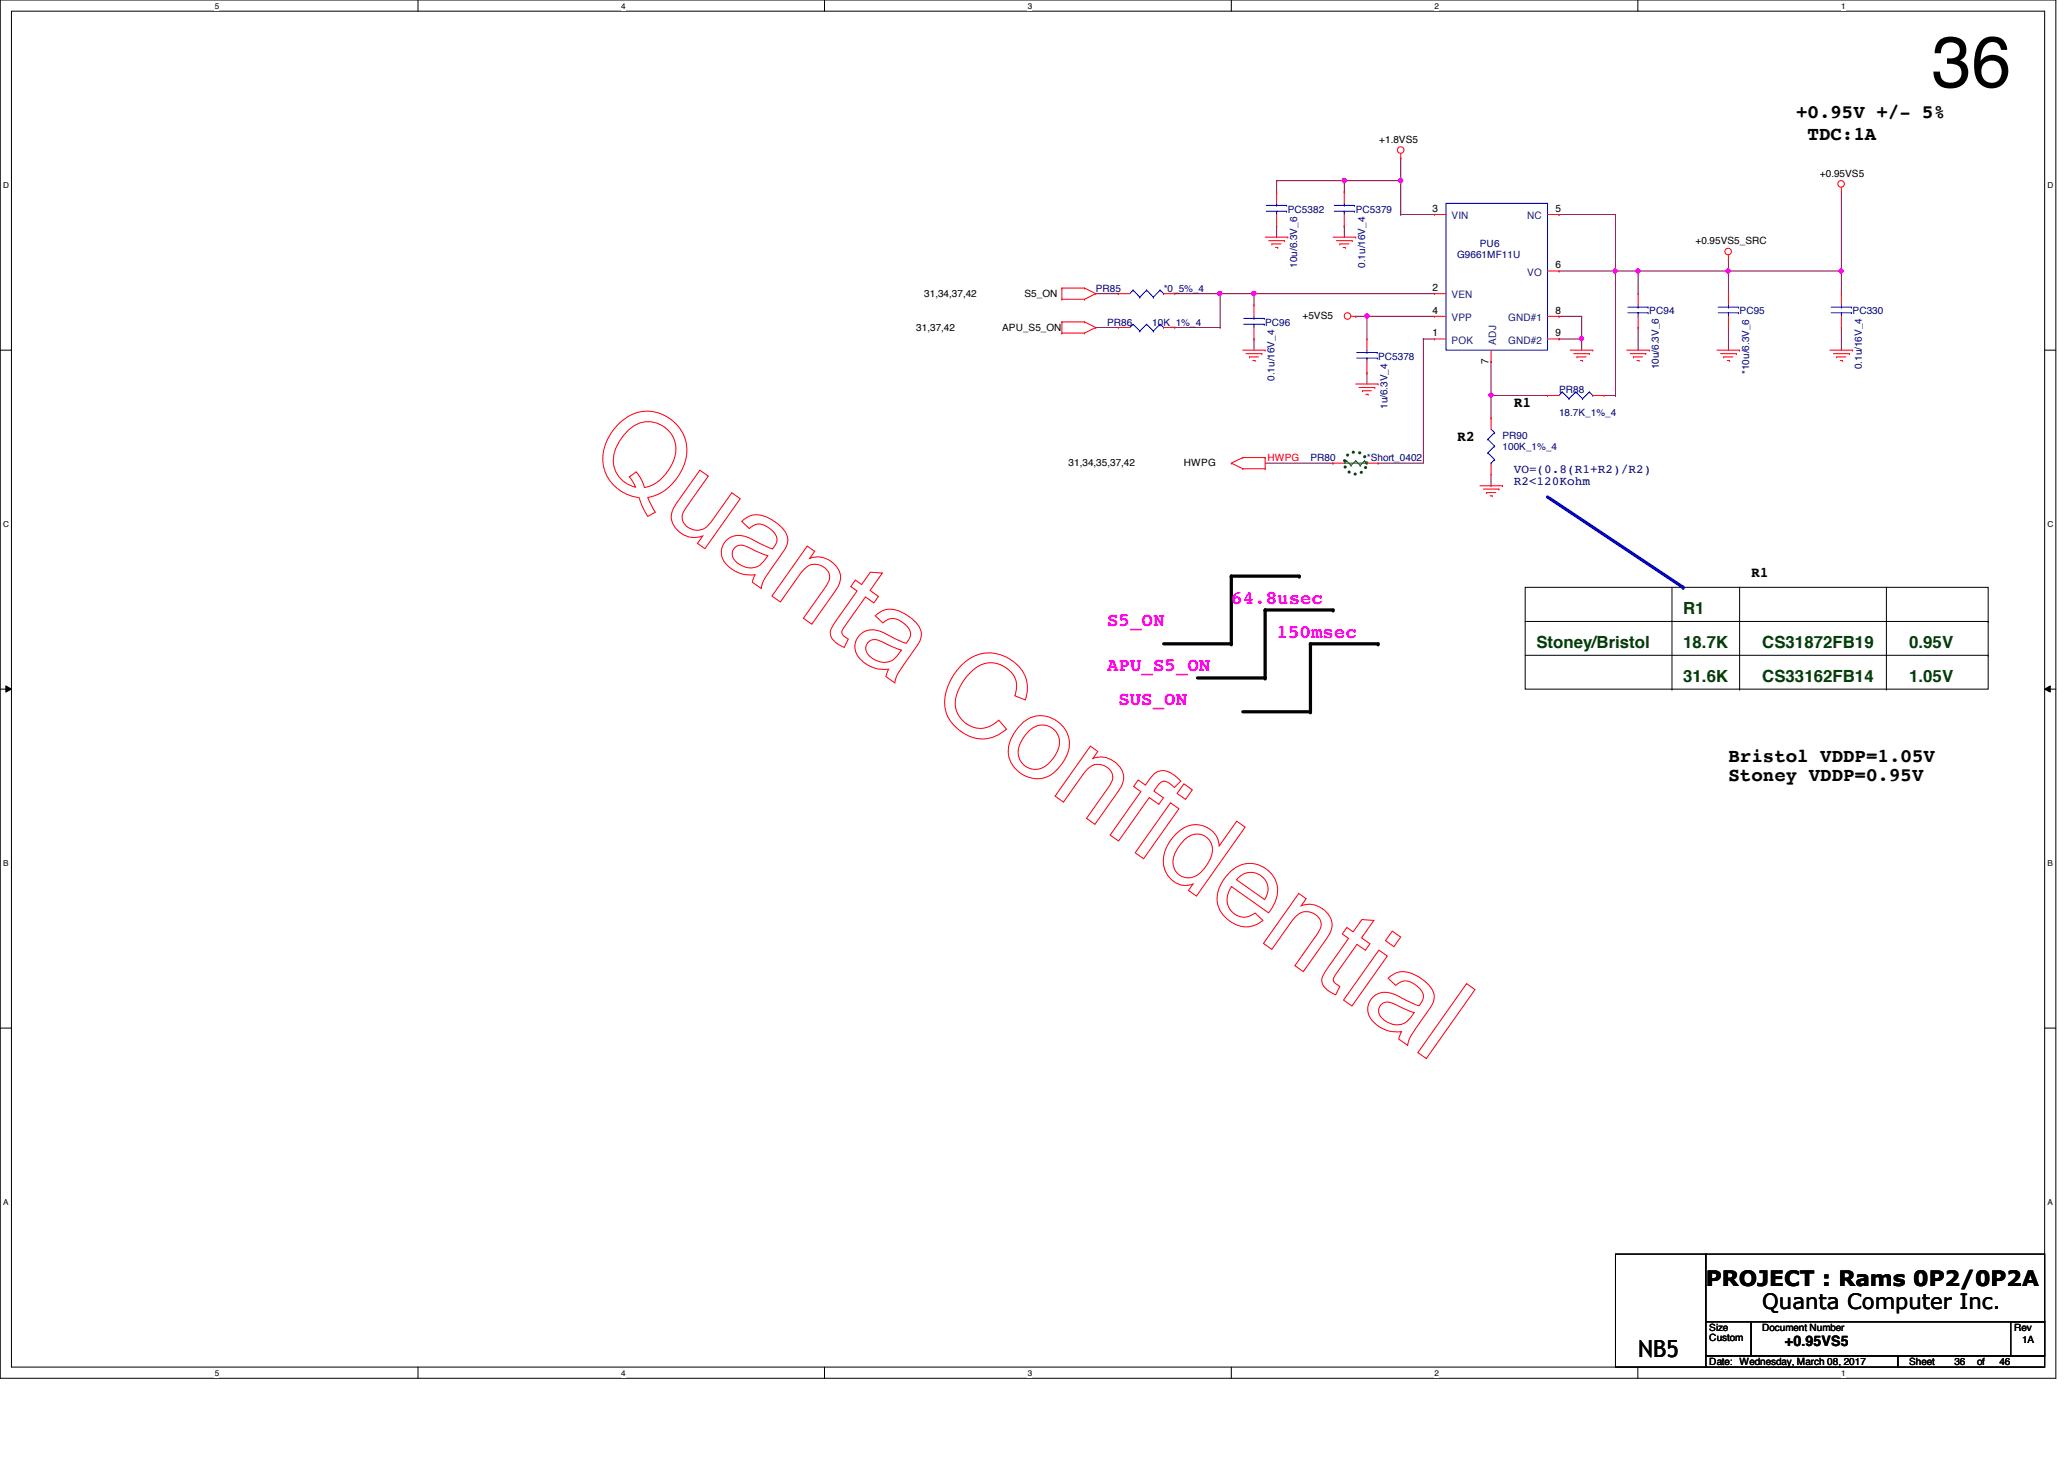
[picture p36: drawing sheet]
<svg xmlns="http://www.w3.org/2000/svg" width="297mm" height="210mm" viewBox="0 0 297 210" stroke-linecap="round" stroke-linejoin="round" font-family="sans-serif">
<defs><g id="words">
<text font-size="10.4" x="278" y="12.5">36</text>
<text font-size="3.4" x="235.8" y="195.2">NB5</text>
<g font-size="3">
<text x="245.5" y="185.1">PROJECT : Rams 0P2/0P2A</text>
<text x="253.6" y="188.3">Quanta Computer Inc.</text>
</g>
<g font-size="2.8">
<text x="258.5" y="16.9">+0.95V +/- 5%</text>
<text x="260.1" y="20.2">TDC:1A</text>
<text x="248.7" y="109.6">Bristol VDDP=1.05V</text>
<text x="248.7" y="112.4">Stoney VDDP=0.95V</text>
</g>
<g font-size="2.8" fill="#f0f">
<text x="177.2" y="86.8">64.8usec</text>
<text x="159.3" y="90.1">S5_ON</text>
<text x="183.7" y="91.7">150msec</text>
<text x="159.3" y="96.6">APU_S5_ON</text>
<text x="160.9" y="101.5">SUS_ON</text>
</g>
<g font-size="2.4" fill="#004000">
<text x="242.2" y="88.4">R1</text>
<text x="221.1" y="93.3">Stoney/Bristol</text>
<text x="242.2" y="93.3">18.7K</text>
<text x="253.6" y="93.3">CS31872FB19</text>
<text x="274.7" y="93.3">0.95V</text>
<text x="242.2" y="98.1">31.6K</text>
<text x="253.6" y="98.1">CS33162FB14</text>
<text x="274.7" y="98.1">1.05V</text>
</g>
<g font-size="2.1">
<text x="217.8" y="58.6">R1</text>
<text x="209.7" y="63.5">R2</text>
<text x="252" y="83">R1</text>
<text x="256.9" y="193.7">+0.95VS5</text>
</g>
<g font-size="1.8" fill="#000080">
<text x="217.8" y="68">VO=(0.8(R1+R2)/R2)</text>
<text x="217.8" y="69.8">R2&lt;120Kohm</text>
</g>
<g font-size="1.5">
<text x="206.2" y="30.5">3</text>
<text x="223.9" y="30.5">5</text>
<text x="206.2" y="41.9">2</text>
<text x="223.9" y="38.6">6</text>
<text x="206.2" y="45.1">4</text>
<text x="223.9" y="45.1">8</text>
<text x="206.2" y="48.4">1</text>
<text x="214.2" y="52.3" transform="rotate(-90 214.2 52.3)">7</text>
<text x="223.9" y="48.4">9</text>
</g>
<g font-size="1.5" fill="#004080">
<text x="208.9" y="31.5">VIN</text>
<text x="219.8" y="31.5">NC</text>
<text x="219.8" y="39.7">VO</text>
<text x="208.9" y="42.9">VEN</text>
<text x="208.9" y="46.2">VPP</text>
<text x="217" y="46.2">GND#1</text>
<text x="208.9" y="49.4">POK</text>
<text x="215.3" y="49.6" transform="rotate(-90 215.3 49.6)">ADJ</text>
<text x="217" y="49.4">GND#2</text>
</g>
<g font-size="1.4">
<text x="198.5" y="20.5">+1.8VS5</text>
<text x="261.9" y="25.4">+0.95VS5</text>
<text x="244" y="35.1">+0.95VS5_SRC</text>
<text x="131.9" y="47.7">31,37,42</text>
<text x="133" y="42.8">31,34,37,42</text>
<text x="144.2" y="47.7">APU_S5_ON</text>
<text x="147.4" y="42.8">S5_ON</text>
<text x="187.4" y="45.9">+5VS5</text>
<text x="153.8" y="67">31,34,35,37,42</text>
<text x="170.4" y="67">HWPG</text>
<text x="246" y="191.5">Size</text>
<text x="253.6" y="191.5">Document Number</text>
<text x="289.9" y="191.5">Rev</text>
<text x="246" y="196.4">Date: Wednesday, March 08, 2017</text>
<text x="246" y="193">Custom</text>
<text x="274.7" y="196.4">Sheet</text>
<text x="281.3" y="196.4">36</text>
<text x="284.5" y="196.4">of</text>
<text x="287.7" y="196.4">46</text>
<text x="291" y="193.2">1A</text>
</g>
<g font-size="1.4" fill="#000080">
<text x="185.3" y="30.6">PC5382</text>
<text x="195.1" y="30.6">PC5379</text>
<text x="213" y="35.5">PU6</text>
<text x="157.7" y="42">PR85</text>
<text x="167.5" y="42">*0_5%_4</text>
<text x="186.7" y="38.5" transform="rotate(-90 186.7 38.5)">10u/6.3V_6</text>
<text x="196.5" y="38.5" transform="rotate(-90 196.5 38.5)">0.1u/16V_4</text>
<text x="209.7" y="37.1">G9661MF11U</text>
<text x="159.3" y="46.9">PR86</text>
<text x="165.8" y="46.9">10K_1%_4</text>
<text x="182.1" y="46.9">PC96</text>
<text x="237.4" y="45.2">PC94</text>
<text x="250.4" y="45.2">PC95</text>
<text x="266.6" y="45.2">PC330</text>
<text x="198.3" y="51.7">PC5378</text>
<text x="238.7" y="53.1" transform="rotate(-90 238.7 53.1)">10u/6.3V_6</text>
<text x="251.7" y="53.8" transform="rotate(-90 251.7 53.8)">*10u/6.3V_6</text>
<text x="268" y="53.1" transform="rotate(-90 268 53.1)">0.1u/16V_4</text>
<text x="183.4" y="54.8" transform="rotate(-90 183.4 54.8)">0.1u/16V_4</text>
<text x="199.7" y="58.8" transform="rotate(-90 199.7 58.8)">1u/6.3V_4</text>
<text x="224.4" y="56.6">PR88</text>
<text x="224.4" y="59.9">18.7K_1%_4</text>
<text x="216.2" y="63.1">PR90</text>
<text x="216.2" y="64.7">100K_1%_4</text>
<text x="188.6" y="66.4">PR80</text>
<text x="196.7" y="66.4">*Short_0402</text>
</g>
<text font-size="1.4" fill="#f00" x="182.4" y="66.3">HWPG</text>
<g font-size="1.2">
<text x="30.9" y="1.2">5</text>
<text x="89.4" y="1.2">4</text>
<text x="147.9" y="1.2">3</text>
<text x="206.5" y="1.2">2</text>
<text x="265" y="1.2">1</text>
<text x=".5" y="27.1">D</text>
<text x="294.7" y="27.1">D</text>
<text x=".5" y="75.8">C</text>
<text x="294.7" y="75.8">C</text>
<text x=".5" y="124.6">B</text>
<text x="294.7" y="124.6">B</text>
<text x=".5" y="173.4">A</text>
<text x="294.7" y="173.4">A</text>
<text x="30.9" y="197.9">5</text>
<text x="89.4" y="197.9">4</text>
<text x="147.9" y="197.9">3</text>
<text x="206.5" y="197.9">2</text>
<text x="265" y="197.9">1</text>
</g>
</g></defs>
<path d="M0 0h295.9v198.3h-295.9zM1.6 1.6h292.7v195.1h-292.7z" fill="none" stroke="#000" stroke-width=".14"/>
<g fill="#fff">
<path d="M30.9 .2h.6v1.3h-.6z"/>
<path d="M30.9 196.8h.6v1.4h-.6z"/>
</g>
<path d="M60.2 0v1.6M60.2 196.7v1.6" fill="none" stroke="#000" stroke-width=".14"/>
<g fill="#fff">
<path d="M89.4 .2h.6v1.3h-.6z"/>
<path d="M89.4 196.8h.6v1.4h-.6z"/>
</g>
<path d="M118.7 0v1.6M118.7 196.7v1.6" fill="none" stroke="#000" stroke-width=".14"/>
<g fill="#fff">
<path d="M147.9 .2h.6v1.3h-.6z"/>
<path d="M147.9 196.8h.6v1.4h-.6z"/>
</g>
<path d="M177.2 0v1.6M177.2 196.7v1.6" fill="none" stroke="#000" stroke-width=".14"/>
<g fill="#fff">
<path d="M206.5 .2h.5v1.3h-.5z"/>
<path d="M206.5 196.8h.5v1.4h-.5z"/>
</g>
<path d="M235.7 0v1.6M235.7 196.7v1.6" fill="none" stroke="#000" stroke-width=".14"/>
<g fill="#fff">
<path d="M265 .2h.6v1.3h-.6z"/>
<path d="M265 196.8h.6v1.4h-.6z"/>
<path d="M.5 26h.8v1.3h-.8z"/>
<path d="M294.7 26h.8v1.3h-.8z"/>
<path d="M.5 74.8h.8v1.3h-.8z"/>
<path d="M294.7 74.8h.8v1.3h-.8z"/>
</g>
<path d="M0 50.4h1.6M294.3 50.4h1.6" fill="none" stroke="#000" stroke-width=".14"/>
<g fill="#fff">
<path d="M.5 123.5h.7v1.3h-.7z"/>
<path d="M294.7 123.5h.7v1.3h-.7z"/>
</g>
<path d="M0 99.1h1.6M.8 98.7l.8 .4-.8 .5zM294.3 99.1l.8-.4v.9zM294.3 99.1h1.6" fill="none" stroke="#000" stroke-width=".14"/>
<path d="M.8 98.7l.8 .4-.8 .5zM294.3 99.1l.8-.4v.9z" fill="#000"/>
<g fill="#fff">
<path d="M.5 172.3h.7v1.3h-.7z"/>
<path d="M294.7 172.3h.7v1.3h-.7z"/>
</g>
<path d="M219.5 84.5h66.6v14.6h-66.6zM219.5 94.3h66.6M219.5 89.4h66.6M240.6 99.1h.1M240.6 84.5v14.6M250.4 99.1h.1M250.4 84.5v14.6M286.1 94.3h.1M286.1 89.4h.1M0 147.9h1.6M294.3 147.9h1.6" fill="none" stroke="#000" stroke-width=".14"/>
<path d="M187 82.9h-9.8v9.7h-9.7M191.9 87.8h-9.8v9.7h-9.8" fill="none" stroke="#000" stroke-width=".47"/>
<g fill="#000">
<circle cx="177.2" cy="92.6" r=".23"/>
<circle cx="177.2" cy="82.9" r=".23"/>
<circle cx="182.1" cy="97.5" r=".23"/>
<circle cx="182.1" cy="87.8" r=".23"/>
<circle cx="187" cy="82.9" r=".23"/>
<circle cx="191.9" cy="87.8" r=".23"/>
</g>
<path d="M222.7 71.5l19.5 13" fill="none" stroke="#00f" stroke-width=".47"/>
<circle cx="242.2" cy="84.5" r=".23" fill="#00f"/>
<path d="M271.5 99.1h.1M271.5 84.5v14.6" fill="none" stroke="#000" stroke-width=".14"/>
<path d="M198.3 92.6h-9.7v9.8h-9.7" fill="none" stroke="#000" stroke-width=".47"/>
<g fill="#000">
<circle cx="188.6" cy="92.6" r=".23"/>
<circle cx="198.3" cy="92.6" r=".23"/>
<circle cx="188.6" cy="102.4" r=".23"/>
</g>
<circle cx="195.1" cy="66.6" r="1.6" fill="none" stroke="#008000" stroke-width=".47" stroke-dasharray="0 .9"/>
<g fill="none" stroke="#800040" stroke-width=".14">
<path d="M201.6 22.7h.1M201.6 22.7v3.3M232.5 39h.1M232.5 39h3.3M232.5 39v17.9M248.7 37.4h.1M248.7 37.4v1.6M157.7 47.1h.1M157.7 47.1h3.2M175.6 42.2h.1M175.6 42.2v4.9M175.6 42.2h4.9"/>
<path d="M180.5 42.2h.1M180.5 48.8h.1M180.5 42.2v1.7M180.5 48.8v1.6M214.6 56.9h8.1M222.7 56.9h.1M224.4 48.8h.1M224.4 45.5h.1M224.4 45.5h3.2M227.6 45.5h.1M227.6 45.5v3.3h-3.2"/>
</g>
<circle cx="232.5" cy="39" r=".3" fill="#f0f"/>
<circle cx="232.5" cy="39" r=".3" fill="none" stroke="#f0f" stroke-width=".14"/>
<path d="M227.6 48.8h.1M227.6 48.8v1.6M265 47.1h.1M265 47.1v3.3" fill="none" stroke="#800040" stroke-width=".14"/>
<circle cx="227.6" cy="48.7" r=".3" fill="#f0f"/>
<circle cx="227.6" cy="48.7" r=".3" fill="none" stroke="#f0f" stroke-width=".14"/>
<path d="M265 39h.1M265 39v3.2M214.6 56.9v3.2M214.6 60.1h.1" fill="none" stroke="#800040" stroke-width=".14"/>
<circle cx="214.6" cy="56.8" r=".3" fill="#f0f"/>
<circle cx="214.6" cy="56.8" r=".3" fill="none" stroke="#f0f" stroke-width=".14"/>
<path d="M235.8 39h.1M235.8 39h12.9" fill="none" stroke="#800040" stroke-width=".14"/>
<circle cx="235.7" cy="39" r=".3" fill="#f0f"/>
<circle cx="235.7" cy="39" r=".3" fill="none" stroke="#f0f" stroke-width=".14"/>
<path d="M201.6 26h.1M201.6 26v4.9" fill="none" stroke="#800040" stroke-width=".14"/>
<circle cx="201.6" cy="26" r=".31" fill="#f0f"/>
<circle cx="201.6" cy="26" r=".31" fill="none" stroke="#f0f" stroke-width=".14"/>
<path d="M193.5 32.5h.1M193.5 27.6h.1M193.5 26v1.6M193.5 32.5v1.6M180.5 42.2h.1M180.5 42.2h26" fill="none" stroke="#800040" stroke-width=".14"/>
<circle cx="180.4" cy="42.2" r=".32" fill="#f0f"/>
<circle cx="180.4" cy="42.2" r=".32" fill="none" stroke="#f0f" stroke-width=".14"/>
<path d="M183.7 26h.1M183.7 26h9.8M204.8 48.8h.1M204.8 48.8v17.8" fill="none" stroke="#800040" stroke-width=".14"/>
<circle cx="193.4" cy="26" r=".31" fill="#f0f"/>
<circle cx="193.4" cy="26" r=".31" fill="none" stroke="#f0f" stroke-width=".14"/>
<g fill="none" stroke="#800040" stroke-width=".14">
<path d="M193.5 26h.1M193.5 26h8.1M201.6 30.9h.1M201.6 30.9h4.9M224.4 30.9h.1M224.4 39h.1M224.4 30.9h8.1M232.5 30.9h.1M232.5 30.9v8.1h-8.1M196.7 53.6h.1M196.7 45.5h.1M196.7 53.6v1.6"/>
<path d="M196.7 45.5h9.8M204.8 48.8h.1M204.8 48.8h1.7M214.6 52h.1M214.6 52v4.9"/>
</g>
<circle cx="196.7" cy="45.5" r=".31" fill="#f0f"/>
<circle cx="196.7" cy="45.5" r=".31" fill="none" stroke="#f0f" stroke-width=".14"/>
<g fill="none" stroke="#800040" stroke-width=".14">
<path d="M183.7 32.5h.1M183.7 26h.1M183.7 26v1.6M183.7 32.5v1.6M235.8 39h.1M235.8 39v3.2M248.7 39h.1M248.7 39v3.2M248.7 39h16.3M265 39h.1M265 27.6v11.4M195.1 45.5h.1"/>
<path d="M195.1 45.5h1.6M196.7 45.5h.1M196.7 45.5v3.3M235.8 47.1h.1M235.8 47.1v3.3M248.7 47.1h.1M248.7 47.1v3.3M182.1 66.6h9.8M191.9 66.6h.1"/>
</g>
<circle cx="265" cy="39" r=".3" fill="#f0f"/>
<circle cx="265" cy="39" r=".3" fill="none" stroke="#f0f" stroke-width=".14"/>
<circle cx="248.7" cy="39" r=".3" fill="#f0f"/>
<circle cx="248.7" cy="39" r=".3" fill="none" stroke="#f0f" stroke-width=".14"/>
<path d="M157.7 42.2h3.2M160.9 42.2h.1M169.1 42.2h6.5M169.1 47.1h6.5M175.6 47.1h.1M175.6 42.2h.1M230.8 56.9h1.7M232.5 56.9h.1M198.3 66.6h.1M198.3 66.6h6.5" fill="none" stroke="#800040" stroke-width=".14"/>
<circle cx="175.5" cy="42.2" r=".31" fill="#f0f"/>
<circle cx="175.5" cy="42.2" r=".31" fill="none" stroke="#f0f" stroke-width=".14"/>
<path d="M214.6 69.9h.1M214.6 68.2v1.7" fill="none" stroke="#800040" stroke-width=".14"/>
<g fill="none" stroke="#f00" stroke-width=".14">
<path d="M182.1 34.1h3.2M182.6 34.6h2.3M183 35.1h.1M183 35.1h1.4M183.6 35.6h.3M183.7 27.6h.1M183.7 32.5h.1M183.7 27.6v1.7M183.7 30.9v1.6M183.9 35.6h.1M184.9 34.6h.1M185.3 34.1h.1"/>
<path d="M191.9 34.1h3.2M192.3 34.6h2.3M192.8 35.1h.1M192.8 35.1h1.3M193.3 35.6h.3M193.5 27.6h.1M193.5 32.5h.1M193.5 27.6v1.7M193.5 30.9v1.6M193.6 35.6h.1M194.6 34.6h.1M195.1 34.1h.1"/>
<path d="M201.6 22.7h.1M201.6 22.1v.6M206.5 30.9h.1M206.5 30.9h1.6M222.7 39h1.7M222.7 30.9h1.7M224.4 39h.1M224.4 30.9h.1M248.7 37.4h.1M248.7 36.7v.7M265 27.6h.1M265 27v.6"/>
<path d="M152.8 43.1h.1M152.8 41.4h.1M152.8 47.9h.1M152.8 46.3h.1M152.8 43.1h3.3M152.8 41.4v1.7M152.8 46.3v1.6M152.8 41.4h3.3M152.8 47.9h3.3M152.8 46.3h3.3M156.1 43.1h.1M156.1 41.4h.1"/>
<path d="M156.1 47.9h.1M156.1 46.3h.1M156.1 41.4l1.6 .8M156.1 46.3l1.6 .8M157.7 42.2h.1M157.7 47.1h.1M157.7 42.2l-1.6 .9M157.7 47.1l-1.6 .8M160.9 42.2h.1M160.9 47.1h.1M160.9 42.2h1.7M160.9 47.1h1.7"/>
<path d="M167.5 42.2h1.6M167.5 47.1h1.6M169.1 42.2h.1M169.1 47.1h.1M178.9 50.4h3.2M179.3 50.9h2.3M179.8 51.4h.1M179.8 51.4h1.3M180.3 51.9h.3M180.5 43.9h.1M180.5 48.8h.1M180.5 43.9v1.6"/>
<path d="M180.5 47.1v1.7M180.6 51.9h.1M181.6 50.9h.1M182.1 50.4h.1M194.4 45.5h.7M195.1 45.5h.1M195.1 55.2h3.2M195.6 55.8h2.3M196.1 56.2h.1M196.1 56.2h1.3M196.6 56.7h.3M196.7 48.8h.1"/>
<path d="M196.7 53.6h.1M196.7 48.8v1.6M196.7 52v1.6M196.9 56.7h.1M197.9 55.8h.1M198.3 55.2h.1M206.5 42.2h.1M206.5 45.5h.1M206.5 48.8h.1M206.5 45.5h1.6M206.5 42.2h1.6M206.5 48.8h1.6"/>
<path d="M214.6 52h.1M214.6 50.4v1.6M222.7 56.9h.1M222.7 45.5h1.7M222.7 56.9h1.7M222.7 48.8h1.7M224.4 45.5h.1M224.4 48.8h.1M226 50.4h3.2M226.5 50.9h2.2M226.9 51.4h.1M226.9 51.4h1.4"/>
<path d="M227.5 51.9h.2M227.7 51.9h.1M228.7 50.9h.1M229.2 50.4h.1M229.2 56.9h1.6M230.8 56.9h.1M234.1 50.4h3.3M234.6 50.9h2.3M235.1 51.4h.1M235.1 51.4h1.3M235.6 51.9h.3M235.8 42.2h.1"/>
<path d="M235.8 47.1h.1M235.8 42.2v1.7M235.8 45.5v1.6M235.9 51.9h.1M236.9 50.9h.1M237.4 50.4h.1M247.1 50.4h3.3M247.6 50.9h2.3M248.1 51.4h.1M248.1 51.4h1.3M248.6 51.9h.3M248.7 42.2h.1"/>
<path d="M248.7 47.1h.1M248.7 42.2v1.7M248.7 45.5v1.6M248.9 51.9h.1M249.9 50.9h.1M250.4 50.4h.1M263.4 50.4h3.2M263.9 50.9h2.2M264.3 51.4h.1M264.3 51.4h1.3M264.8 51.9h.4M265 42.2h.1"/>
<path d="M265 47.1h.1M265 42.2v1.7M265 45.5v1.6M265.2 51.9h.1M266.1 50.9h.1M266.6 50.4h.1M177.2 66.6h.1M177.2 66.6l1.7 .8M178.9 67.4h.1M178.9 65.8h.1M178.9 67.4h3.2M178.9 65.8l-1.7 .8"/>
<path d="M178.9 65.8h3.2M182.1 65.8h.1M182.1 67.4h.1M182.1 65.8v1.6M191.9 66.6h.1M191.9 66.6h1.6M196.7 66.6h1.6M198.3 66.6h.1M213 69.9h3.2M213.5 70.4h2.2M213.9 70.9h.1M213.9 70.9h1.4"/>
<path d="M214.5 71.3h.3M214.6 60.1h.1M214.6 68.2h.1M214.6 60.1v1.7M214.6 66.6v1.6M214.8 71.3h.1M215.7 70.4h.1M216.2 69.9h.1"/>
<circle cx="201.6" cy="21.6" r=".47"/>
<circle cx="248.7" cy="36.2" r=".47"/>
<circle cx="265" cy="26.5" r=".47"/>
<circle cx="193.9" cy="45.5" r=".47"/>
</g>
<path d="M232.5 180.4h13v16.3h-13zM245.5 180.4h48.8v9.8h-48.8zM245.5 190.2h6.5v4.9h-6.5zM245.5 195.1h27.6v1.6h-27.6zM252 190.2h42.3v4.9h-42.3zM273.1 195.1h21.2v1.6h-21.2zM289.4 190.2h4.9v4.9h-4.9z" fill="none" stroke="#000" stroke-width=".14"/>
<path d="M193.8 66.3h.1M193.8 66.3l-.3 .3h3.2M193.8 66.3l.6 .7M194.4 67h.1M195.1 66.3h.1M195.1 66.3l-.7 .7M195.1 66.3l.6 .7M195.7 67h.1M196.4 66.3h.1M196.4 66.3l-.7 .7M196.4 66.3l.3 .3M196.7 66.6h.1" fill="none" stroke="#008000" stroke-width=".14"/>
<g fill="none" stroke="#00f" stroke-width=".14">
<path d="M182.2 30.4h3M182.2 29.5h3M183.7 29.5h.1M183.7 30.4h.1M183.7 29.3v.2M183.7 30.4v.5M185.2 30.4h.1M185.2 29.5h.1M192 30.4h2.9M192 29.5h2.9M193.5 29.5h.1M193.5 30.4h.1"/>
<path d="M193.5 29.3v.2M193.5 30.4v.5M194.9 30.4h.1M194.9 29.5h.1M208.1 29.3h14.6v21.1h-14.6zM163.1 41.7h.1M163.1 46.7h.1M163.1 41.7l-.5 .5M163.1 41.7l.9 1.1M163.1 46.7l-.5 .4M163.1 46.7l.9 .9M164 42.8h.1"/>
<path d="M164 47.6h.1M165 41.7h.1M165 46.7h.1M165 41.7l-1 1.1M165 41.7l1 1.1M165 46.7l-1 .9M165 46.7l1 .9M166 42.8h.1M166 47.6h.1M167 41.7h.1M167 46.7h.1M167 41.7l-1 1.1"/>
<path d="M167 41.7l.5 .5M167 46.7l-1 .9M167 46.7l.5 .4M167.5 42.2h.1M167.5 47.1h.1M179 46.7h2.9M179 45.8h2.9M180.5 45.8h.1M180.5 46.7h.1M180.5 45.5v.3M180.5 46.7v.4M181.9 46.7h.1"/>
<path d="M181.9 45.8h.1M195.2 51.5h3M195.2 50.7h3M196.7 50.7h.1M196.7 51.5h.1M196.7 50.4v.3M196.7 51.5v.5M198.2 51.5h.1M198.2 50.7h.1M224.8 56.4h.1M224.8 56.4l-.4 .5M224.8 56.4l1 1"/>
<path d="M225.8 57.4h.1M226.8 56.4h.1M226.8 56.4l-1 1M226.8 56.4l.9 1M227.7 57.4h.1M228.7 56.4h.1M228.7 56.4l-1 1M228.7 56.4l.5 .5M229.2 56.9h.1M234.3 45h2.9M234.3 44.2h2.9M235.8 44.2h.1"/>
<path d="M235.8 45h.1M235.8 43.9v.3M235.8 45v.5M237.2 45h.1M237.2 44.2h.1M247.3 45h2.9M247.3 44.2h2.9M248.7 44.2h.1M248.7 45h.1M248.7 43.9v.3M248.7 45v.5M250.2 45h.1"/>
<path d="M250.2 44.2h.1M263.5 45h2.9M263.5 44.2h2.9M265 44.2h.1M265 45h.1M265 43.9v.3M265 45v.5M266.4 45h.1M266.4 44.2h.1M214.1 63.2h.1M214.1 65.2h.1M214.1 63.2l1 1"/>
<path d="M214.1 65.2l1 .9M214.6 66.6h.1M214.6 61.8l.5 .4M215.1 62.2h.1M215.1 64.2h.1M215.1 66.1h.1M215.1 62.2l-1 1M215.1 64.2l-1 1M215.1 66.1l-.5 .5"/>
</g>
<circle cx="232.5" cy="39" r=".3" fill="#f0f"/>
<circle cx="232.5" cy="39" r=".3" fill="none" stroke="#f0f" stroke-width=".14"/>
<circle cx="227.6" cy="48.7" r=".3" fill="#f0f"/>
<circle cx="227.6" cy="48.7" r=".3" fill="none" stroke="#f0f" stroke-width=".14"/>
<circle cx="214.6" cy="56.8" r=".3" fill="#f0f"/>
<circle cx="214.6" cy="56.8" r=".3" fill="none" stroke="#f0f" stroke-width=".14"/>
<circle cx="235.7" cy="39" r=".3" fill="#f0f"/>
<circle cx="235.7" cy="39" r=".3" fill="none" stroke="#f0f" stroke-width=".14"/>
<circle cx="201.6" cy="26" r=".31" fill="#f0f"/>
<circle cx="201.6" cy="26" r=".31" fill="none" stroke="#f0f" stroke-width=".14"/>
<circle cx="180.4" cy="42.2" r=".32" fill="#f0f"/>
<circle cx="180.4" cy="42.2" r=".32" fill="none" stroke="#f0f" stroke-width=".14"/>
<circle cx="193.4" cy="26" r=".31" fill="#f0f"/>
<circle cx="193.4" cy="26" r=".31" fill="none" stroke="#f0f" stroke-width=".14"/>
<circle cx="196.7" cy="45.5" r=".31" fill="#f0f"/>
<circle cx="196.7" cy="45.5" r=".31" fill="none" stroke="#f0f" stroke-width=".14"/>
<circle cx="265" cy="39" r=".3" fill="#f0f"/>
<circle cx="265" cy="39" r=".3" fill="none" stroke="#f0f" stroke-width=".14"/>
<circle cx="248.7" cy="39" r=".3" fill="#f0f"/>
<circle cx="248.7" cy="39" r=".3" fill="none" stroke="#f0f" stroke-width=".14"/>
<circle cx="175.5" cy="42.2" r=".31" fill="#f0f"/>
<circle cx="175.5" cy="42.2" r=".31" fill="none" stroke="#f0f" stroke-width=".14"/>
<g fill="none" stroke="#f00" stroke-width=".14">
<path d="M88.8 61.2a5.7 5.7 0 0 1 7.9-.8 5.7 5.7 0 0 1 1.1 7.8 6.7 6.7 0 0 1-4.6 3.4l1.1 2.1-1.1 .6-.7-1.3-.5-1.4a5.7 5.7 0 0 1-4.2-9zM90.3 62.1a4 4 0 0 1 5.4-.6 4 4 0 0 1 1 5.3 5.8 5.8 0 0 1-4 3.3l-.5-1.3-.6-.9-1 .7 .5 .7 .4 .8a4 4 0 0 1-2.5-6.4zM100.7 67.6l1.2 .9-3.1 4.4a1.91 1.91 0 0 0-.3 2.5 2.29 2.29 0 0 0 3.8-.2l3-4.3 1.2 .8-5.1 7.2-1-.7 .7-1.1a3.3 3.3 0 0 1-4.5-2.9l.1-.6 .4-.8zM105.8 78.8a1.63 1.63 0 0 1 2 0l1.5 .7 1.2 .4-.3 .5a2.65 2.65 0 0 1-4.5 .2 1.31 1.31 0 0 1 .1-1.8zM106.7 75a3.1 3.1 0 0 1 4.1-.4 4.5 4.5 0 0 1 2.6 2.9 3.3 3.3 0 0 1-1 2.3l-1.1 1.6a7.2 7.2 0 0 0-1.7 3.3l-1.3-.9 .4-1.1a4.5 4.5 0 0 1-4.8-2.7 2.56 2.56 0 0 1 1-2.6 2.56 2.56 0 0 1 2.8-.1l2.2 1.1 1.3 .6a1.66 1.66 0 0 0-.2-2.8l-.3-.2a1.96 1.96 0 0 0-2.9 0zM116.2 78.6l1 .7-.7 1a3.3 3.3 0 0 1 4.5 3l-.2 .6-.4 .8-3.6 5.1-1.2-.8 3.1-4.4a1.95 1.95 0 0 0 .3-2.6 2.21 2.21 0 0 0-3.5 .2l-3.2 4.4-1.2-.8zM123.1 83.5l.9 .6 1.3-1.8 1.7 .1-1.8 2.5 1.2 .9-.6 .9-1.2-.8-3.2 4.5a.77 .77 0 0 0 .3 1.3l.4 .2-.6 1.2a2.86 2.86 0 0 1-2-2l.1-.5 .5-1 3.2-4.6-.9-.6zM125 92.4a1.63 1.63 0 0 1 2 0l1.5 .7 1.2 .4-.3 .5a2.65 2.65 0 0 1-4.5 .2 1.31 1.31 0 0 1 .1-1.8zM126 88.6a3.1 3.1 0 0 1 4-.4 4.5 4.5 0 0 1 2.6 2.9 3.3 3.3 0 0 1-.9 2.3l-1.2 1.6a7.2 7.2 0 0 0-1.7 3.2l-1.3-.9 .4-1a4.5 4.5 0 0 1-4.8-2.7 2.56 2.56 0 0 1 1.1-2.6 2.56 2.56 0 0 1 2.7-.1l2.2 1.1 1.3 .6a1.66 1.66 0 0 0-.1-2.8l-.4-.2a1.96 1.96 0 0 0-2.8 0zM138.2 95.9a5.5 5.5 0 0 1 5.7-1.7 5.5 5.5 0 0 1 3.9 4.4 5.2 5.2 0 0 1-.2 2.1l-1.5-.6a3.3 3.3 0 0 0-2.1-4.5 3.9 3.9 0 0 0-4.6 1.4 6.7 6.7 0 0 0-1.9 4.6 3.6 3.6 0 0 0 2.5 3 3.6 3.6 0 0 0 3.7-1l1.1 1.3a5.1 5.1 0 0 1-7.3-.4 5 5 0 0 1-1.1-5.7l.7-1.5zM147 104.2a4.1 4.1 0 0 1 5.1-.5 4.1 4.1 0 0 1 1.5 4.9 5.8 5.8 0 0 1-3.4 3.3 4.1 4.1 0 0 1-4.5-1.9 4.1 4.1 0 0 1 .5-4.9zM148.2 105.1a2.55 2.55 0 0 1 3.5-.1 2.55 2.55 0 0 1 .3 3.4 3.6 3.6 0 0 1-3.3 2.3 2.58 2.58 0 0 1-1.7-4.2z"/>
<path d="M156.9 107.4l1.1 .7-.7 1a3.3 3.3 0 0 1 4.4 3l-.1 .6-.4 .8-3.6 5.1-1.2-.9 3.1-4.3a1.95 1.95 0 0 0 .3-2.6 2.21 2.21 0 0 0-3.6 .2l-3.2 4.4-1.2-.9zM163.8 112.2l1 .8 .6-.8a2.18 2.18 0 0 1 3.5-.7l1 .9-.9 .9a1.78 1.78 0 0 0-1.8-.8l-.4 .3-.7 1 1.3 1-.6 .9-1.4-1-4.4 6.3-1.2-.9 4.4-6.2-1.1-.7zM168.5 115.5l1.2 .9-5.1 7.1-1.2-.8zM170.4 112.8l1.2 .8-1 1.4-1.2-.8zM169.1 120.1a3.6 3.6 0 0 1 6 .3l.3 .7 .1 .6 2.5-3.6 1.2 .9-7 9.9-1.2-.8 .7-.9a3.2 3.2 0 0 1-4.2-2.8 5.4 5.4 0 0 1 1.6-4.3zM170.5 120.8a2.29 2.29 0 0 1 3-.5 2.29 2.29 0 0 1 .8 3 4.9 4.9 0 0 1-2.7 2.9 2.29 2.29 0 0 1-2.4-.9 2.29 2.29 0 0 1-.1-2.5 6.6 6.6 0 0 1 1.4-2zM177.1 125.4a4 4 0 0 1 5.3-.2 4 4 0 0 1 .8 5.2l-.6 .9-5.4-3.8a2.67 2.67 0 0 0 1.5 4.4 2.53 2.53 0 0 0 1.9-.5l1.2 1a3.7 3.7 0 0 1-5.3-.3 3.8 3.8 0 0 1-.7-5.1zM178.3 126.2a2.46 2.46 0 0 1 3.3-.1 2.46 2.46 0 0 1 .4 3.3l-4-2.8zM186.9 128.5l1.1 .8-.7 1a3.3 3.3 0 0 1 4.4 3l-.1 .6-.4 .7-3.6 5.2-1.2-.9 3-4.3a1.95 1.95 0 0 0 .4-2.6 2.21 2.21 0 0 0-3.6 .2l-3.2 4.4-1.2-.9zM193.8 133.4l.9 .7 1.3-1.8 1.7 .1-1.8 2.5 1.3 .9-.7 .9-1.2-.8-3.2 4.5a.77 .77 0 0 0 .3 1.3l.4 .2-.6 1.2a3.3 3.3 0 0 1-1.9-1.8 2.17 2.17 0 0 1 .5-1.7l3.3-4.6-.9-.6zM198.4 136.7l1.2 .8-5 7.2-1.2-.8zM200.4 134l1.2 .8-1 1.4-1.2-.9z"/>
<path d="M198.8 144.5a1.63 1.63 0 0 1 2 0l1.5 .7 1.2 .5-.3 .4a2.65 2.65 0 0 1-4.5 .2 1.31 1.31 0 0 1 .1-1.8zM199.8 140.7a3.1 3.1 0 0 1 4.1-.3 4.5 4.5 0 0 1 2.5 2.8 3.3 3.3 0 0 1-.9 2.3l-1.2 1.6a7.2 7.2 0 0 0-1.7 3.3l-1.3-.9 .4-1.1a4.5 4.5 0 0 1-4.8-2.7 2.56 2.56 0 0 1 1.1-2.5 2.56 2.56 0 0 1 2.7-.1l2.2 1.1 1.3 .5a1.66 1.66 0 0 0-.1-2.7l-.4-.3a1.96 1.96 0 0 0-2.8 .1zM211.1 141.5l1.2 .9-7 9.9-1.2-.9z"/>
</g>
<use href="#words"/>
</svg>
